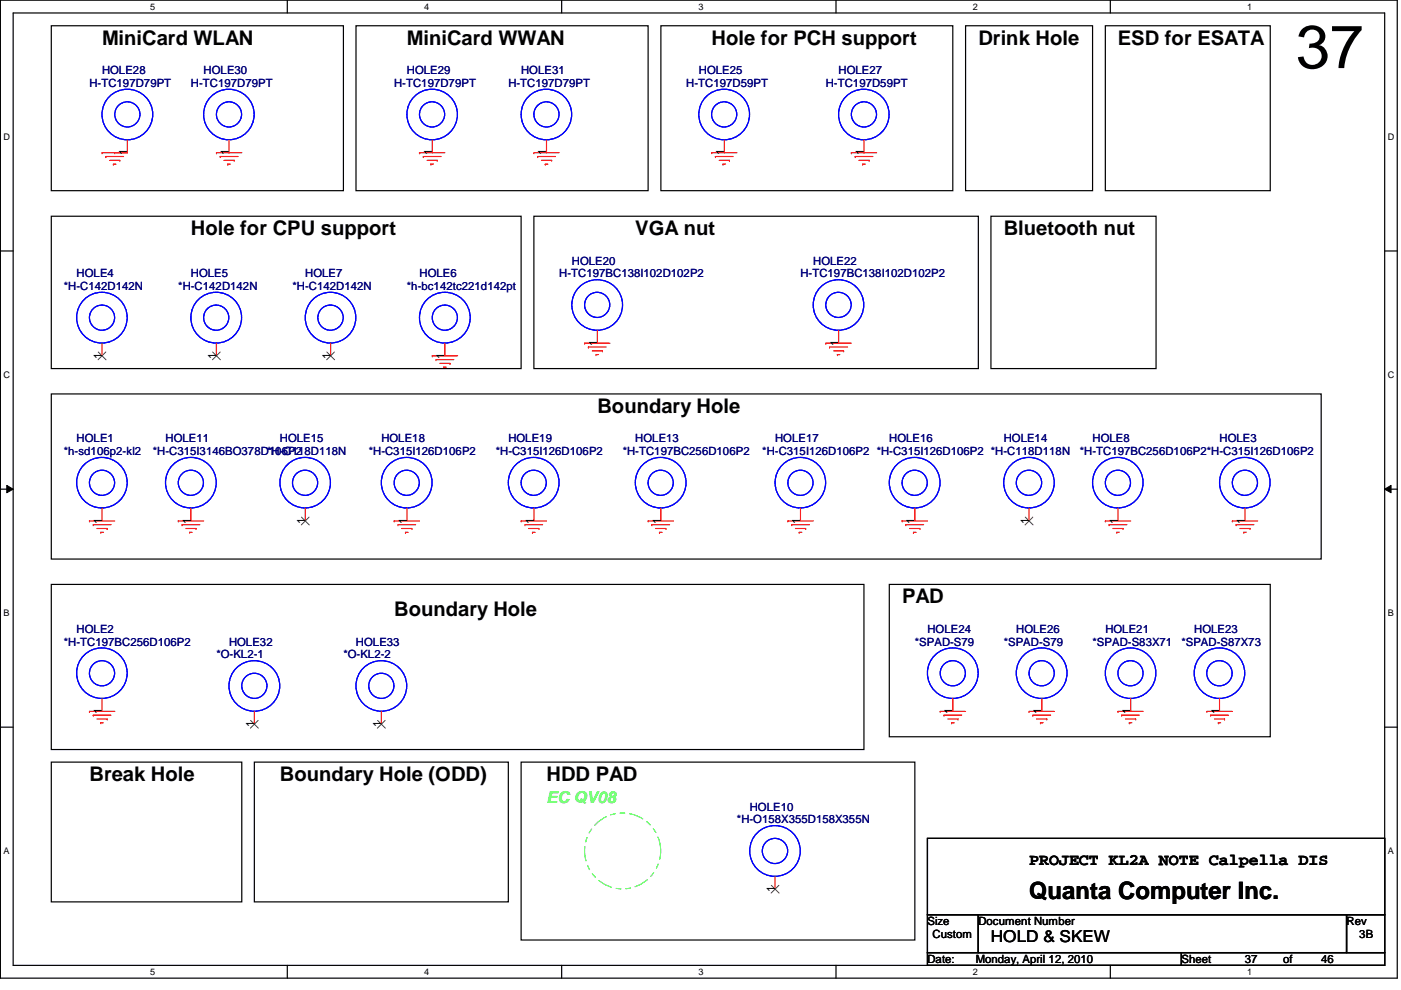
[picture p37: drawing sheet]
<svg xmlns="http://www.w3.org/2000/svg" width="297mm" height="210mm" viewBox="0 0 297 210" stroke-linecap="round" stroke-linejoin="round" font-family="sans-serif">
<defs><g id="words">
<text font-size="12.9" x="274.7" y="14.4">37</text>
<text font-size="5.1" x="218.2" y="190.6">Quanta Computer Inc.</text>
<g font-size="4.3">
<text x="21.6" y="9.4">MiniCard WLAN</text>
<text x="86.3" y="9.4">MiniCard WWAN</text>
<text x="150.9" y="9.4">Hole for PCH support</text>
<text x="207.4" y="9.4">Drink Hole</text>
<text x="237" y="9.4">ESD for ESATA</text>
<text x="40.5" y="49.8">Hole for CPU support</text>
<text x="134.7" y="49.8">VGA nut</text>
<text x="212.8" y="49.8">Bluetooth nut</text>
<text x="126.7" y="87.5">Boundary Hole</text>
<text x="83.6" y="130.6">Boundary Hole</text>
<text x="191.3" y="127.9">PAD</text>
<text x="19" y="165.6">Break Hole</text>
<text x="59.3" y="165.6">Boundary Hole (ODD)</text>
<text x="115.9" y="165.6">HDD PAD</text>
</g>
<text font-size="3.5" fill="#0f0" x="115.9" y="170.2">EC QV08</text>
<g font-size="3.5">
<text x="218.2" y="183.3">PROJECT KL2A NOTE Calpella DIS</text>
<text x="210.1" y="199.7">HOLD &amp; SKEW</text>
</g>
<g font-size="2.4" fill="#000080">
<text x="21.6" y="15.7">HOLE28</text>
<text x="43.2" y="15.7">HOLE30</text>
<text x="86.3" y="15.7">HOLE29</text>
<text x="110.5" y="15.7">HOLE31</text>
<text x="148.2" y="15.7">HOLE25</text>
<text x="177.8" y="15.7">HOLE27</text>
<text x="19" y="18.4">H-TC197D79PT</text>
<text x="40.5" y="18.4">H-TC197D79PT</text>
<text x="83.6" y="18.4">H-TC197D79PT</text>
<text x="107.8" y="18.4">H-TC197D79PT</text>
<text x="145.5" y="18.4">H-TC197D59PT</text>
<text x="175.1" y="18.4">H-TC197D59PT</text>
<text x="16.3" y="58.8">HOLE4</text>
<text x="40.5" y="58.8">HOLE5</text>
<text x="64.7" y="58.8">HOLE7</text>
<text x="88.9" y="58.8">HOLE6</text>
<text x="118.6" y="58.8">H-TC197BC138I102D102P2</text>
<text x="121.2" y="56.1">HOLE20</text>
<text x="169.7" y="58.8">H-TC197BC138I102D102P2</text>
<text x="172.4" y="56.1">HOLE22</text>
<text x="13.5" y="61.5">*H-C142D142N</text>
<text x="37.8" y="61.5">*H-C142D142N</text>
<text x="62" y="61.5">*H-C142D142N</text>
<text x="86.3" y="61.5">*h-bc142tc221d142pt</text>
<text x="16.3" y="93.8">HOLE1</text>
<text x="35.1" y="93.8">HOLE11</text>
<text x="59.3" y="93.8">HOLE15</text>
<text x="80.9" y="93.8">HOLE18</text>
<text x="107.8" y="93.8">HOLE19</text>
<text x="134.7" y="93.8">HOLE13</text>
<text x="164.3" y="93.8">HOLE17</text>
<text x="188.5" y="93.8">HOLE16</text>
<text x="212.8" y="93.8">HOLE14</text>
<text x="231.6" y="93.8">HOLE8</text>
<text x="258.6" y="93.8">HOLE3</text>
<text x="13.5" y="96.5">*h-sd106p2-kl2</text>
<text x="32.4" y="96.5">*H-C315I3146BO378D106P2</text>
<text x="56.6" y="96.5">*H-C118D118N</text>
<text x="78.2" y="96.5">*H-C315I126D106P2</text>
<text x="105.1" y="96.5">*H-C315I126D106P2</text>
<text x="132" y="96.5">*H-TC197BC256D106P2</text>
<text x="161.6" y="96.5">*H-C315I126D106P2 *H-C315I126D106P2 *H-C118D118N</text>
<text x="228.9" y="96.5">*H-TC197BC256D106P2*H-C315I126D106P2</text>
<text x="13.5" y="136.9">*H-TC197BC256D106P2</text>
<text x="16.3" y="134.2">HOLE2</text>
<text x="48.6" y="136.9">HOLE32</text>
<text x="75.5" y="136.9">HOLE33</text>
<text x="194" y="136.9">*SPAD-S79</text>
<text x="196.6" y="134.2">HOLE24</text>
<text x="212.8" y="136.9">*SPAD-S79</text>
<text x="215.5" y="134.2">HOLE26</text>
<text x="231.6" y="136.9">*SPAD-S83X71</text>
<text x="234.4" y="134.2">HOLE21</text>
<text x="250.5" y="136.9">*SPAD-S87X73</text>
<text x="253.2" y="134.2">HOLE23</text>
<text x="45.9" y="139.6">*O-KL2-1</text>
<text x="72.8" y="139.6">*O-KL2-2</text>
<text x="159" y="171.9">HOLE10</text>
<text x="156.2" y="174.6">*H-O158X355D158X355N</text>
</g>
<g font-size="2.4">
<text x="27" y="32.9" transform="rotate(-90 27 32.9)">1</text>
<text x="48.5" y="32.9" transform="rotate(-90 48.5 32.9)">1</text>
<text x="91.6" y="32.9" transform="rotate(-90 91.6 32.9)">1</text>
<text x="115.8" y="32.9" transform="rotate(-90 115.8 32.9)">1</text>
<text x="153.5" y="32.9" transform="rotate(-90 153.5 32.9)">1</text>
<text x="183.1" y="32.9" transform="rotate(-90 183.1 32.9)">1</text>
<text x="21.6" y="76" transform="rotate(-90 21.6 76)">1</text>
<text x="45.8" y="76" transform="rotate(-90 45.8 76)">1</text>
<text x="70.1" y="76" transform="rotate(-90 70.1 76)">1</text>
<text x="94.3" y="76" transform="rotate(-90 94.3 76)">1</text>
<text x="126.6" y="73.3" transform="rotate(-90 126.6 73.3)">1</text>
<text x="177.8" y="73.3" transform="rotate(-90 177.8 73.3)">1</text>
<text x="21.6" y="111" transform="rotate(-90 21.6 111)">1</text>
<text x="40.4" y="111" transform="rotate(-90 40.4 111)">1</text>
<text x="64.7" y="111" transform="rotate(-90 64.7 111)">1</text>
<text x="86.2" y="111" transform="rotate(-90 86.2 111)">1</text>
<text x="113.2" y="111" transform="rotate(-90 113.2 111)">1</text>
<text x="140.1" y="111" transform="rotate(-90 140.1 111)">1</text>
<text x="169.7" y="111" transform="rotate(-90 169.7 111)">1</text>
<text x="193.9" y="111" transform="rotate(-90 193.9 111)">1</text>
<text x="218.1" y="111" transform="rotate(-90 218.1 111)">1</text>
<text x="237" y="111" transform="rotate(-90 237 111)">1</text>
<text x="263.9" y="111" transform="rotate(-90 263.9 111)">1</text>
<text x="21.6" y="151.4" transform="rotate(-90 21.6 151.4)">1</text>
<text x="53.9" y="154.1" transform="rotate(-90 53.9 154.1)">1</text>
<text x="80.8" y="154.1" transform="rotate(-90 80.8 154.1)">1</text>
<text x="202" y="151.4" transform="rotate(-90 202 151.4)">1</text>
<text x="220.8" y="151.4" transform="rotate(-90 220.8 151.4)">1</text>
<text x="239.7" y="151.4" transform="rotate(-90 239.7 151.4)">1</text>
<text x="258.5" y="151.4" transform="rotate(-90 258.5 151.4)">1</text>
<text x="164.3" y="189.1" transform="rotate(-90 164.3 189.1)">1</text>
<text x="196.6" y="196.1">Size</text>
<text x="207.4" y="196.1">Document Number</text>
<text x="285.5" y="196.1">Rev</text>
<text x="197.7" y="198.8">Custom</text>
<text x="288.2" y="198.8">3B</text>
<text x="196.6" y="204.2">Date:</text>
<text x="206.9" y="204.2">Monday, April 12, 2010</text>
<text x="250.5" y="204.2">Sheet</text>
<text x="263.9" y="204.2">37</text>
<text x="272" y="204.2">of</text>
<text x="280.1" y="204.2">46</text>
</g>
<g font-size="1.9">
<text x="31.8" y="2">5</text>
<text x="90" y="2">4</text>
<text x="148.1" y="2">3</text>
<text x="206.3" y="2">2</text>
<text x="264.5" y="2">1</text>
<text x=".8" y="29.7">D</text>
<text x="294.3" y="29.7">D</text>
<text x=".8" y="80.1">C</text>
<text x="294.3" y="80.1">C</text>
<text x=".8" y="130.6">B</text>
<text x="294.3" y="130.6">B</text>
<text x=".8" y="181.1">A</text>
<text x="294.3" y="181.1">A</text>
<text x="31.8" y="206.7">5</text>
<text x="90" y="206.7">4</text>
<text x="148.1" y="206.7">3</text>
<text x="206.3" y="206.7">2</text>
<text x="264.5" y="206.7">1</text>
</g>
</g></defs>
<path d="M.1 0h296.1v207.4h-296.1zM2.8 2.8h290.8v201.9h-290.8z" fill="none" stroke="#000" stroke-width=".25"/>
<g fill="#fff">
<path d="M31.8 .3h1.1v2.2h-1.1z"/>
<path d="M31.8 205h1.1v2.1h-1.1z"/>
</g>
<path d="M60.9 0v2.8M60.9 204.7v2.7" fill="none" stroke="#000" stroke-width=".25"/>
<g fill="#fff">
<path d="M90 .3h1v2.2h-1z"/>
<path d="M90 205h1v2.1h-1z"/>
</g>
<path d="M119.1 0v2.8M119.1 204.7v2.7" fill="none" stroke="#000" stroke-width=".25"/>
<g fill="#fff">
<path d="M148.1 .3h1.1v2.2h-1.1z"/>
<path d="M148.1 205h1.1v2.1h-1.1z"/>
</g>
<path d="M177.2 0v2.8M177.2 204.7v2.7" fill="none" stroke="#000" stroke-width=".25"/>
<g fill="#fff">
<path d="M206.3 .3h1v2.2h-1z"/>
<path d="M206.3 205h1v2.1h-1z"/>
</g>
<path d="M235.4 0v2.8M235.4 204.7v2.7" fill="none" stroke="#000" stroke-width=".25"/>
<g fill="#fff">
<path d="M264.5 .3h1v2.2h-1z"/>
<path d="M264.5 205h1v2.1h-1z"/>
<path d="M.8 28h1.3v2.1h-1.3z"/>
<path d="M294.3 28h1.3v2.1h-1.3z"/>
<path d="M.8 78.4h1.3v2.2h-1.3z"/>
<path d="M294.3 78.4h1.3v2.2h-1.3z"/>
</g>
<path d="M.1 53.2h2.7M293.6 53.2h2.7" fill="none" stroke="#000" stroke-width=".25"/>
<g fill="#fff">
<path d="M.8 128.9h1.2v2.2h-1.2z"/>
<path d="M294.3 128.9h1.2v2.2h-1.2z"/>
</g>
<path d="M.1 103.7h2.7M293.6 103.7h2.7" fill="none" stroke="#000" stroke-width=".25"/>
<path d="M1.4 102.9l1.4 .8-1.4 .8zM293.6 103.7l1.3-.8v1.6z" fill="#000"/>
<path d="M1.4 102.9l1.4 .8-1.4 .8zM293.6 103.7l1.3-.8v1.6z" fill="none" stroke="#000" stroke-width=".21"/>
<g fill="#fff">
<path d="M.8 179.4h1.2v2.1h-1.2z"/>
<path d="M294.3 179.4h1.2v2.1h-1.2z"/>
</g>
<g fill="none" stroke="#000" stroke-width=".25">
<path d="M10.9 5.5h61.9v34.9h-61.9zM75.5 5.5h61.9v34.9h-61.9zM140.1 5.5h61.9v34.9h-61.9zM204.7 5.5h26.9v34.9h-26.9zM234.4 5.5h34.9v34.9h-34.9zM10.9 45.8h99.6v32.3h-99.6zM113.2 45.8h94.2v32.3h-94.2zM210.1 45.8h35v32.3h-35zM10.9 83.5h269.2v35h-269.2zM10.9 123.9h172.3v35h-172.3zM188.5 123.9h80.8v32.3h-80.8zM.1 154.2h2.7"/>
<path d="M293.6 154.2h2.7M10.9 161.6h40.4v29.6h-40.4zM53.9 161.6h53.9v29.6h-53.9zM110.5 161.6h83.5v37.7h-83.5zM196.6 177.8h97v16.1h-97zM196.6 193.9h10.8v8.1h-10.8zM207.4 193.9h78.1v8.1h-78.1zM285.5 193.9h8.1v8.1h-8.1zM196.6 202h53.9v2.7h-53.9zM250.5 202h43.1v2.7h-43.1z"/>
</g>
<path d="M24.3 32.4h.1M24.3 32.4h2.7" fill="none" stroke="#800040" stroke-width=".25"/>
<g fill="none" stroke="#f00" stroke-width=".25">
<path d="M21.6 32.4h.1M22.4 33.2h.1M22.4 33.2h3.8M23.2 34h2.2M24 34.8h.1M24 34.8h.6M25.4 34h.1M27 29.7v2.7h-5.4M45.9 32.4h.1M45.9 32.4h5.4M46.7 33.2h.1M46.7 33.2h3.8"/>
<path d="M47.5 34h2.2M48.3 34.8h.1M48.3 34.8h.5M48.6 29.7v2.7M49.7 34h.1M88.9 32.4h.1M88.9 32.4h5.4M89.7 33.2h.1M89.7 33.2h3.8M90.5 34h2.2M91.4 34.8h.1M91.4 34.8h.5"/>
<path d="M91.6 29.7v2.7M92.7 34h.1M113.2 32.4h.1M113.2 32.4h5.4M114 33.2h.1M114 33.2h3.8M114.8 34h2.2M115.6 34.8h.1M115.6 34.8h.6M115.9 29.7v2.7M117 34h.1M150.9 32.4h.1"/>
<path d="M150.9 32.4h5.3M151.7 33.2h.1M151.7 33.2h3.7M152.5 34h2.1M153.3 34.8h.1M153.3 34.8h.5M153.6 29.7v2.7M154.6 34h.1M180.5 32.4h.1M180.5 32.4h5.4M181.3 33.2h.1M181.3 33.2h3.8"/>
<path d="M182.1 34h2.2M182.9 34.8h.1M182.9 34.8h.6M183.2 29.7v2.7M184.3 34h.1M21.6 72.8v2.6M45.9 72.8v2.6M70.1 72.8v2.6M91.6 75.4h.1M91.6 75.4h5.4M92.5 76.2h.1M92.5 76.2h3.7"/>
<path d="M93.3 77h2.1M94.1 77.9h.1M94.1 77.9h.5M94.3 72.8v2.6M95.4 77h.1M123.9 72.8h.1M123.9 72.8h5.4M124.8 73.6h.1M124.8 73.6h3.7M125.6 74.4h2.1M126.4 75.2h.1M126.4 75.2h.5"/>
<path d="M126.7 70.1v2.7M127.7 74.4h.1M175.1 72.8h.1M175.1 72.8h5.4M175.9 73.6h.1M175.9 73.6h3.8M176.7 74.4h2.2M177.5 75.2h.1M177.5 75.2h.6M177.8 70.1v2.7M178.9 74.4h.1M19 110.4h.1"/>
<path d="M19 110.4h5.3M19.8 111.3h.1M19.8 111.3h3.7M20.6 112.1h2.1M21.4 112.9h.1M21.4 112.9h.5M21.6 107.7v2.7M22.7 112.1h.1M37.8 110.4h.1M37.8 110.4h5.4M38.6 111.3h.1M38.6 111.3h3.8"/>
<path d="M39.4 112.1h2.2M40.2 112.9h.1M40.2 112.9h.6M40.5 107.7v2.7M41.6 112.1h.1M64.7 107.7v2.7M83.6 110.4h.1M83.6 110.4h5.3M84.4 111.3h.1M84.4 111.3h3.7M85.2 112.1h2.1M86 112.9h.1"/>
<path d="M86 112.9h.5M86.3 107.7v2.7M87.3 112.1h.1M110.5 110.4h.1M110.5 110.4h5.4M111.3 111.3h.1M111.3 111.3h3.8M112.1 112.1h2.2M112.9 112.9h.1M112.9 112.9h.5M113.2 107.7v2.7M114.3 112.1h.1"/>
<path d="M137.4 110.4h.1M137.4 110.4h5.4M138.2 111.3h.1M138.2 111.3h3.8M139 112.1h2.2M139.8 112.9h.1M139.8 112.9h.6M140.1 107.7v2.7M141.2 112.1h.1M167 110.4h.1M167 110.4h5.4M167.8 111.3h.1"/>
<path d="M167.8 111.3h3.8M168.7 112.1h2.1M169.5 112.9h.1M169.5 112.9h.5M169.7 107.7v2.7M170.8 112.1h.1M191.3 110.4h.1M191.3 110.4h5.3M192.1 111.3h.1M192.1 111.3h3.7M192.9 112.1h2.1M193.7 112.9h.1"/>
<path d="M193.7 112.9h.5M194 107.7v2.7M195 112.1h.1M218.2 107.7v2.7M234.4 110.4h.1M234.4 110.4h5.3M235.2 111.3h.1M235.2 111.3h3.7M236 112.1h2.1M236.8 112.9h.1M236.8 112.9h.5M237 107.7v2.7"/>
<path d="M238.1 112.1h.1M261.3 110.4h.1M261.3 110.4h5.4M262.1 111.3h.1M262.1 111.3h3.7M262.9 112.1h2.1M263.7 112.9h.1M263.7 112.9h.5M263.9 107.7v2.7M265 112.1h.1M19 150.8h.1M19 150.8h5.3"/>
<path d="M19.8 151.6h.1M19.8 151.6h3.7M20.6 152.4h2.1M21.4 153.2h.1M21.4 153.2h.5M21.6 148.1v2.7M22.7 152.4h.1M53.9 150.8v2.7M80.9 150.8v2.7M199.3 150.8h.1M199.3 150.8h5.4M200.1 151.6h.1"/>
<path d="M200.1 151.6h3.8M201 152.4h2.1M201.8 153.2h.1M201.8 153.2h.5M202 148.1v2.7M203.1 152.4h.1M218.2 150.8h.1M218.2 150.8h5.4M219 151.6h.1M219 151.6h3.8M219.8 152.4h2.2M220.6 153.2h.1"/>
<path d="M220.6 153.2h.5M220.9 148.1v2.7M222 152.4h.1M237 150.8h.1M237 150.8h5.4M237.8 151.6h.1M237.8 151.6h3.8M238.6 152.4h2.2M239.4 153.2h.1M239.4 153.2h.6M239.7 148.1v2.7M240.8 152.4h.1"/>
<path d="M255.9 150.8h.1M255.9 150.8h5.4M256.7 151.6h.1M256.7 151.6h3.8M257.5 152.4h2.1M258.3 153.2h.1M258.3 153.2h.5M258.6 148.1v2.7M259.6 152.4h.1M164.3 185.8v2.7"/>
</g>
<circle cx="132" cy="180.4" r="8.1" fill="none" stroke="#0f0" stroke-width=".21" stroke-dasharray="3 1 1 1 1 1"/>
<g fill="none" stroke="#00f" stroke-width=".25">
<circle cx="27" cy="24.3" r="2.67"/>
<circle cx="27" cy="24.3" r="5.4"/>
<circle cx="48.5" cy="24.3" r="5.4"/>
<circle cx="48.6" cy="24.3" r="2.67"/>
<circle cx="91.6" cy="24.3" r="2.67"/>
<circle cx="91.6" cy="24.3" r="5.4"/>
<circle cx="115.8" cy="24.3" r="5.4"/>
<circle cx="115.9" cy="24.3" r="2.67"/>
<circle cx="153.5" cy="24.3" r="2.67"/>
<circle cx="153.5" cy="24.3" r="5.4"/>
<circle cx="183.1" cy="24.3" r="5.4"/>
<circle cx="183.2" cy="24.3" r="2.67"/>
<circle cx="21.6" cy="67.3" r="5.4"/>
<circle cx="21.6" cy="67.3" r="2.67"/>
<circle cx="45.8" cy="67.3" r="5.4"/>
<circle cx="45.8" cy="67.3" r="2.67"/>
<circle cx="70.1" cy="67.3" r="5.4"/>
<circle cx="70.1" cy="67.3" r="2.68"/>
<circle cx="94.3" cy="67.3" r="5.4"/>
<circle cx="94.3" cy="67.3" r="2.67"/>
<circle cx="126.6" cy="64.6" r="2.67"/>
<circle cx="126.6" cy="64.7" r="5.4"/>
<circle cx="177.8" cy="64.7" r="5.4"/>
<circle cx="177.8" cy="64.6" r="2.68"/>
<circle cx="21.6" cy="102.3" r="5.4"/>
<circle cx="21.6" cy="102.4" r="2.67"/>
<circle cx="40.5" cy="102.4" r="2.67"/>
<circle cx="40.5" cy="102.3" r="5.4"/>
<circle cx="64.7" cy="102.4" r="2.67"/>
<circle cx="64.7" cy="102.3" r="5.4"/>
<circle cx="86.2" cy="102.4" r="2.67"/>
<circle cx="86.2" cy="102.3" r="5.4"/>
<circle cx="113.2" cy="102.4" r="2.67"/>
<circle cx="113.2" cy="102.3" r="5.4"/>
<circle cx="140.1" cy="102.4" r="2.67"/>
<circle cx="140.1" cy="102.3" r="5.4"/>
<circle cx="169.7" cy="102.3" r="5.4"/>
<circle cx="169.7" cy="102.4" r="2.67"/>
<circle cx="193.9" cy="102.4" r="2.67"/>
<circle cx="193.9" cy="102.3" r="5.4"/>
<circle cx="218.2" cy="102.3" r="5.4"/>
<circle cx="218.2" cy="102.4" r="2.68"/>
<circle cx="237" cy="102.3" r="5.4"/>
<circle cx="237" cy="102.4" r="2.67"/>
<circle cx="263.9" cy="102.3" r="5.4"/>
<circle cx="263.9" cy="102.4" r="2.67"/>
<circle cx="21.6" cy="142.7" r="5.4"/>
<circle cx="21.6" cy="142.7" r="2.67"/>
<circle cx="53.9" cy="145.4" r="2.67"/>
<circle cx="53.9" cy="145.4" r="5.4"/>
<circle cx="80.9" cy="145.4" r="2.67"/>
<circle cx="80.9" cy="145.4" r="5.4"/>
<circle cx="202" cy="142.7" r="2.67"/>
<circle cx="202" cy="142.7" r="5.4"/>
<circle cx="220.9" cy="142.7" r="2.67"/>
<circle cx="220.9" cy="142.7" r="5.4"/>
<circle cx="239.7" cy="142.7" r="2.67"/>
<circle cx="239.7" cy="142.7" r="5.4"/>
<circle cx="258.5" cy="142.7" r="5.4"/>
<circle cx="258.6" cy="142.7" r="2.68"/>
<circle cx="164.3" cy="180.4" r="5.4"/>
<circle cx="164.3" cy="180.4" r="2.68"/>
</g>
<g fill="none" stroke="#804000" stroke-width=".21">
<path d="M20.8 74.6l1.7 1.7M22.4 74.6l-1.6 1.7M45.1 74.6l1.6 1.7M46.7 74.6l-1.7 1.7M69.3 74.6l1.6 1.7M70.9 74.6l-1.6 1.7M63.9 109.6l1.7 1.7M65.5 109.6l-1.6 1.7M217.4 109.6l1.6 1.7M219 109.6l-1.7 1.7M53.1 152.7l1.7 1.7M54.7 152.7l-1.6 1.7"/>
<path d="M80 152.7l1.7 1.7M81.7 152.7l-1.7 1.7M163.5 187.7l1.7 1.7M165.1 187.7l-1.6 1.7"/>
</g>
<use href="#words"/>
</svg>
